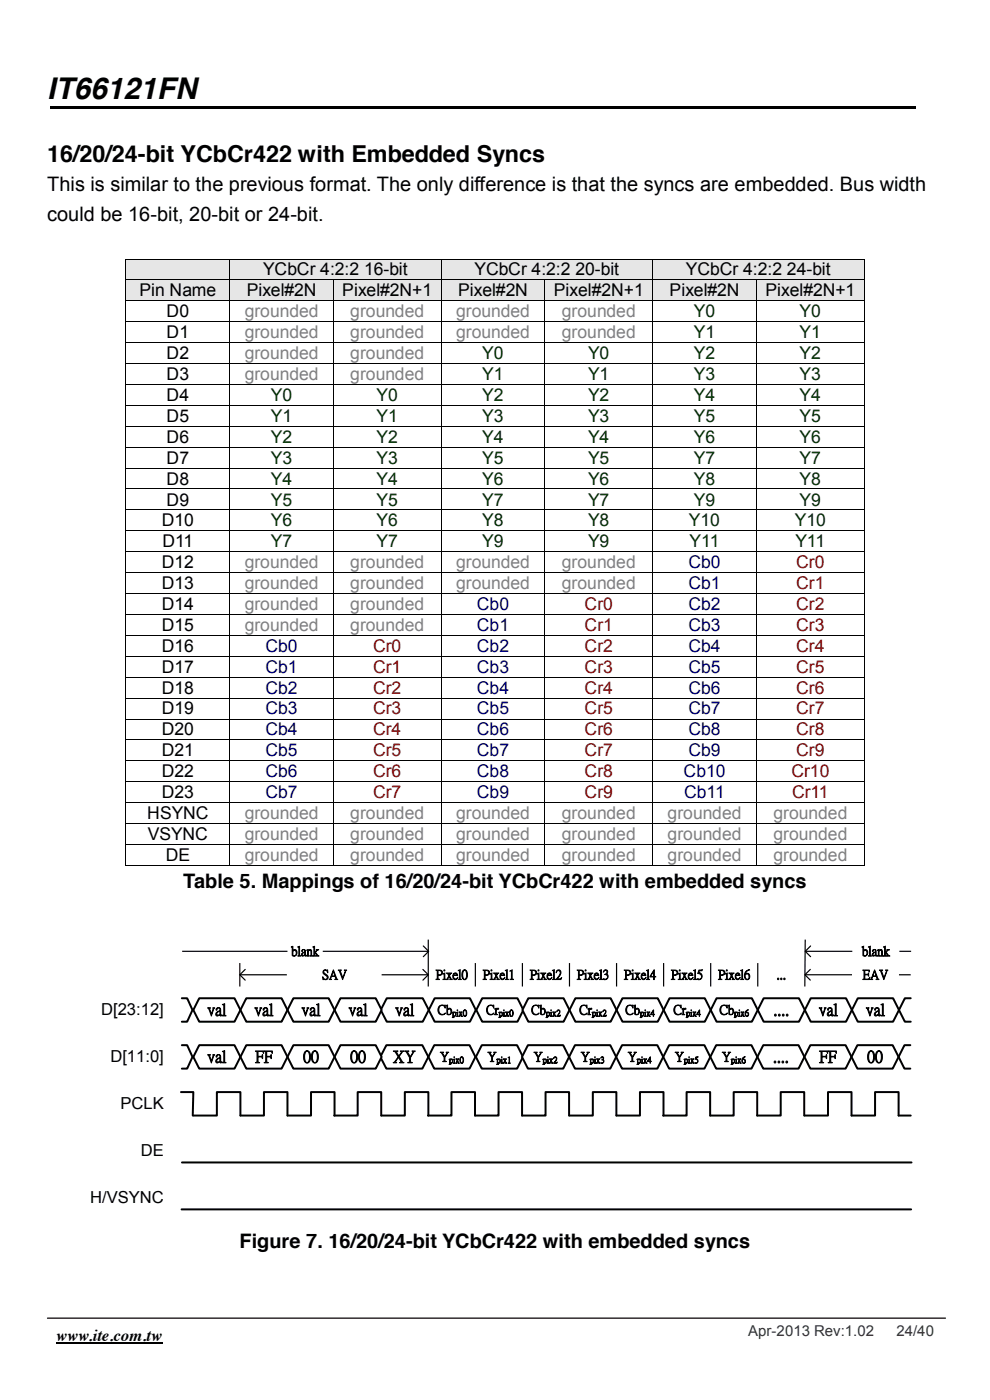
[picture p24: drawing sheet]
<svg xmlns="http://www.w3.org/2000/svg" width="210mm" height="297mm" viewBox="0 0 210 297" stroke-linecap="round" stroke-linejoin="round" font-family="sans-serif">
<defs><g id="words">
<text font-size="6.3" x="10" y="21.1">IT66121FN</text>
<text font-size="5" x="10" y="34.5">16/20/24-bit YCbCr422 with Embedded Syncs</text>
<g font-size="4.2">
<text x="10" y="40.5">This is similar to the previous format. The only difference is that the syncs are embedded. Bus width</text>
<text x="10" y="46.9">could be 16-bit, 20-bit or 24-bit.</text>
<text x="38.9" y="188.5">Table 5. Mappings of 16/20/24-bit YCbCr422 with embedded syncs</text>
<text x="50.8" y="264.7">Figure 7. 16/20/24-bit YCbCr422 with embedded syncs</text>
</g>
<g font-size="3.7">
<text x="55.8" y="58.4">YCbCr 4:2:2 16-bit</text>
<text x="100.6" y="58.4">YCbCr 4:2:2 20-bit</text>
<text x="145.5" y="58.4">YCbCr 4:2:2 24-bit</text>
<text x="29.6" y="62.9">Pin Name</text>
<text x="52.3" y="62.9">Pixel#2N</text>
<text x="72.6" y="62.9">Pixel#2N+1</text>
<text x="97.2" y="62.9">Pixel#2N</text>
<text x="117.5" y="62.9">Pixel#2N+1</text>
<text x="142.1" y="62.9">Pixel#2N</text>
<text x="162.4" y="62.9">Pixel#2N+1</text>
<text x="35.4" y="67.3">D0</text>
<text x="35.4" y="71.7">D1</text>
<text x="35.4" y="76.2">D2</text>
<text x="35.4" y="80.6">D3</text>
<text x="35.4" y="85.1">D4</text>
<text x="35.4" y="89.5">D5</text>
<text x="35.4" y="93.9">D6</text>
<text x="35.4" y="98.4">D7</text>
<text x="35.4" y="102.8">D8</text>
<text x="35.4" y="107.2">D9</text>
<text x="34.3" y="111.7">D10</text>
<text x="34.5" y="116.1">D11</text>
<text x="34.3" y="120.5">D12</text>
<text x="34.3" y="125">D13</text>
<text x="34.3" y="129.4">D14</text>
<text x="34.3" y="133.8">D15</text>
<text x="34.3" y="138.3">D16</text>
<text x="34.3" y="142.7">D17</text>
<text x="34.3" y="147.2">D18</text>
<text x="34.3" y="151.6">D19</text>
<text x="34.3" y="156">D20</text>
<text x="34.3" y="160.5">D21</text>
<text x="34.3" y="164.9">D22</text>
<text x="31.3" y="173.8">HSYNC</text>
<text x="34.3" y="169.4">D23</text>
<text x="31.3" y="178.2">VSYNC</text>
<text x="35.1" y="182.7">DE</text>
</g>
<g font-size="3.7" fill="#808080">
<text x="51.9" y="67.3">grounded</text>
<text x="51.9" y="71.7">grounded</text>
<text x="74.3" y="67.3">grounded</text>
<text x="74.3" y="71.7">grounded</text>
<text x="96.7" y="67.3">grounded</text>
<text x="96.7" y="71.7">grounded</text>
<text x="119.2" y="67.3">grounded</text>
<text x="119.2" y="71.7">grounded</text>
<text x="51.9" y="76.2">grounded</text>
<text x="74.3" y="76.2">grounded</text>
<text x="51.9" y="80.6">grounded</text>
<text x="74.3" y="80.6">grounded</text>
<text x="51.9" y="120.5">grounded</text>
<text x="51.9" y="125">grounded</text>
<text x="74.3" y="120.5">grounded</text>
<text x="74.3" y="125">grounded</text>
<text x="96.7" y="120.5">grounded</text>
<text x="96.7" y="125">grounded</text>
<text x="119.2" y="120.5">grounded</text>
<text x="119.2" y="125">grounded</text>
<text x="51.9" y="129.4">grounded</text>
<text x="74.3" y="129.4">grounded</text>
<text x="51.9" y="133.8">grounded</text>
<text x="74.3" y="133.8">grounded</text>
<text x="51.9" y="173.8">grounded</text>
<text x="74.3" y="173.8">grounded</text>
<text x="96.7" y="173.8">grounded</text>
<text x="119.2" y="173.8">grounded</text>
<text x="141.6" y="173.8">grounded</text>
<text x="164.1" y="173.8">grounded</text>
<text x="51.9" y="178.2">grounded</text>
<text x="74.3" y="178.2">grounded</text>
<text x="96.7" y="178.2">grounded</text>
<text x="119.2" y="178.2">grounded</text>
<text x="141.6" y="178.2">grounded</text>
<text x="164.1" y="178.2">grounded</text>
<text x="51.9" y="182.7">grounded</text>
<text x="74.3" y="182.7">grounded</text>
<text x="96.7" y="182.7">grounded</text>
<text x="119.2" y="182.7">grounded</text>
<text x="141.6" y="182.7">grounded</text>
<text x="164.1" y="182.7">grounded</text>
</g>
<g font-size="3.7" fill="#030">
<text x="147.2" y="67.3">Y0</text>
<text x="147.2" y="71.7">Y1</text>
<text x="169.6" y="67.3">Y0</text>
<text x="169.6" y="71.7">Y1</text>
<text x="102.3" y="76.2">Y0</text>
<text x="124.7" y="76.2">Y0</text>
<text x="147.2" y="76.2">Y2</text>
<text x="169.6" y="76.2">Y2</text>
<text x="102.3" y="80.6">Y1</text>
<text x="124.7" y="80.6">Y1</text>
<text x="147.2" y="80.6">Y3</text>
<text x="169.6" y="80.6">Y3</text>
<text x="57.5" y="85.1">Y0</text>
<text x="57.5" y="89.5">Y1</text>
<text x="79.9" y="85.1">Y0</text>
<text x="79.9" y="89.5">Y1</text>
<text x="102.3" y="85.1">Y2</text>
<text x="102.3" y="89.5">Y3</text>
<text x="124.7" y="85.1">Y2</text>
<text x="124.7" y="89.5">Y3</text>
<text x="147.2" y="85.1">Y4</text>
<text x="147.2" y="89.5">Y5</text>
<text x="169.6" y="85.1">Y4</text>
<text x="169.6" y="89.5">Y5</text>
<text x="57.5" y="93.9">Y2</text>
<text x="79.9" y="93.9">Y2</text>
<text x="102.3" y="93.9">Y4</text>
<text x="124.7" y="93.9">Y4</text>
<text x="147.2" y="93.9">Y6</text>
<text x="169.6" y="93.9">Y6</text>
<text x="57.5" y="98.4">Y3</text>
<text x="79.9" y="98.4">Y3</text>
<text x="102.3" y="98.4">Y5</text>
<text x="124.7" y="98.4">Y5</text>
<text x="147.2" y="98.4">Y7</text>
<text x="169.6" y="98.4">Y7</text>
<text x="57.5" y="102.8">Y4</text>
<text x="57.5" y="107.2">Y5</text>
<text x="79.9" y="102.8">Y4</text>
<text x="79.9" y="107.2">Y5</text>
<text x="102.3" y="102.8">Y6</text>
<text x="102.3" y="107.2">Y7</text>
<text x="124.7" y="102.8">Y6</text>
<text x="124.7" y="107.2">Y7</text>
<text x="147.2" y="102.8">Y8</text>
<text x="147.2" y="107.2">Y9</text>
<text x="169.6" y="102.8">Y8</text>
<text x="169.6" y="107.2">Y9</text>
<text x="57.5" y="111.7">Y6</text>
<text x="79.9" y="111.7">Y6</text>
<text x="102.3" y="111.7">Y8</text>
<text x="124.7" y="111.7">Y8</text>
<text x="146.2" y="111.7">Y10</text>
<text x="168.6" y="111.7">Y10</text>
<text x="57.5" y="116.1">Y7</text>
<text x="79.9" y="116.1">Y7</text>
<text x="102.3" y="116.1">Y9</text>
<text x="124.7" y="116.1">Y9</text>
<text x="146.3" y="116.1">Y11</text>
<text x="168.7" y="116.1">Y11</text>
</g>
<g font-size="3.7" fill="#000080">
<text x="146" y="120.5">Cb0</text>
<text x="146" y="125">Cb1</text>
<text x="101.2" y="129.4">Cb0</text>
<text x="146" y="129.4">Cb2</text>
<text x="101.2" y="133.8">Cb1</text>
<text x="146" y="133.8">Cb3</text>
<text x="56.3" y="138.3">Cb0</text>
<text x="56.3" y="142.7">Cb1</text>
<text x="101.2" y="138.3">Cb2</text>
<text x="101.2" y="142.7">Cb3</text>
<text x="146" y="138.3">Cb4</text>
<text x="146" y="142.7">Cb5</text>
<text x="56.3" y="147.2">Cb2</text>
<text x="101.2" y="147.2">Cb4</text>
<text x="146" y="147.2">Cb6</text>
<text x="56.3" y="151.6">Cb3</text>
<text x="101.2" y="151.6">Cb5</text>
<text x="146" y="151.6">Cb7</text>
<text x="56.3" y="156">Cb4</text>
<text x="56.3" y="160.5">Cb5</text>
<text x="101.2" y="156">Cb6</text>
<text x="101.2" y="160.5">Cb7</text>
<text x="146" y="156">Cb8</text>
<text x="146" y="160.5">Cb9</text>
<text x="56.3" y="164.9">Cb6</text>
<text x="101.2" y="164.9">Cb8</text>
<text x="145" y="164.9">Cb10</text>
<text x="56.3" y="169.4">Cb7</text>
<text x="101.2" y="169.4">Cb9</text>
<text x="145.1" y="169.4">Cb11</text>
</g>
<g font-size="3.7" fill="#800000">
<text x="168.9" y="120.5">Cr0</text>
<text x="168.9" y="125">Cr1</text>
<text x="124" y="129.4">Cr0</text>
<text x="168.9" y="129.4">Cr2</text>
<text x="124" y="133.8">Cr1</text>
<text x="168.9" y="133.8">Cr3</text>
<text x="79.1" y="138.3">Cr0</text>
<text x="79.1" y="142.7">Cr1</text>
<text x="124" y="138.3">Cr2</text>
<text x="124" y="142.7">Cr3</text>
<text x="168.9" y="138.3">Cr4</text>
<text x="168.9" y="142.7">Cr5</text>
<text x="79.1" y="147.2">Cr2</text>
<text x="124" y="147.2">Cr4</text>
<text x="168.9" y="147.2">Cr6</text>
<text x="79.1" y="151.6">Cr3</text>
<text x="124" y="151.6">Cr5</text>
<text x="168.9" y="151.6">Cr7</text>
<text x="79.1" y="156">Cr4</text>
<text x="79.1" y="160.5">Cr5</text>
<text x="124" y="156">Cr6</text>
<text x="124" y="160.5">Cr7</text>
<text x="168.9" y="156">Cr8</text>
<text x="168.9" y="160.5">Cr9</text>
<text x="79.1" y="164.9">Cr6</text>
<text x="124" y="164.9">Cr8</text>
<text x="167.9" y="164.9">Cr10</text>
<text x="79.1" y="169.4">Cr7</text>
<text x="124" y="169.4">Cr9</text>
<text x="168" y="169.4">Cr11</text>
</g>
<g font-size="3.5">
<text x="21.5" y="215.3">D[23:12]</text>
<text x="44" y="215.3">val</text>
<text x="54" y="215.3">val</text>
<text x="64" y="215.3">val</text>
<text x="73.9" y="215.3">val</text>
<text x="83.8" y="215.3">val</text>
<text x="164.1" y="215.3">....</text>
<text x="173.7" y="215.3">val</text>
<text x="183.7" y="215.3">val</text>
<text x="23.4" y="225.3">D[11:0]</text>
<text x="44" y="225.3">val</text>
<text x="54.1" y="225.3">FF</text>
<text x="64.3" y="225.3">00</text>
<text x="74.3" y="225.3">00</text>
<text x="83.4" y="225.3">XY</text>
<text x="164" y="225.3">....</text>
<text x="173.8" y="225.3">FF</text>
<text x="184" y="225.3">00</text>
<text x="25.6" y="235.2">PCLK</text>
<text x="29.9" y="245.2">DE</text>
<text x="19.1" y="255.1">H/VSYNC</text>
<text x="11.9" y="284.5">www.ite.com.tw</text>
</g>
<g font-size="3.2" fill="#333">
<text x="158.7" y="283.5">Apr-2013 Rev:1.02</text>
<text x="190.2" y="283.5">24/40</text>
</g>
<g font-size="2.8">
<text x="61.8" y="202.7">blank</text>
<text x="182.9" y="202.7">blank</text>
<text x="68.3" y="207.6">SAV</text>
<text x="92.5" y="207.6">Pixel0</text>
<text x="102.4" y="207.6">Pixel1</text>
<text x="112.4" y="207.6">Pixel2</text>
<text x="122.4" y="207.6">Pixel3</text>
<text x="132.4" y="207.6">Pixel4</text>
<text x="142.4" y="207.6">Pixel5</text>
<text x="152.4" y="207.6">Pixel6</text>
<text x="164.7" y="207.6">...</text>
<text x="183" y="207.6">EAV</text>
<text x="92.8" y="215.1">Cb</text>
<text x="103.1" y="215.1">Cr</text>
<text x="112.7" y="215.1">Cb</text>
<text x="122.9" y="215.1">Cr</text>
<text x="132.7" y="215.1">Cb</text>
<text x="142.9" y="215.1">Cr</text>
<text x="152.6" y="215.1">Cb</text>
<text x="93.3" y="225.1">Y</text>
<text x="103.4" y="225.1">Y</text>
<text x="113.2" y="225.1">Y</text>
<text x="123.2" y="225.1">Y</text>
<text x="133.2" y="225.1">Y</text>
<text x="143.2" y="225.1">Y</text>
<text x="153.1" y="225.1">Y</text>
</g>
<g font-size="1.9">
<text x="95.9" y="215.5">pix0</text>
<text x="105.8" y="215.5">pix0</text>
<text x="115.8" y="215.5">pix2</text>
<text x="125.6" y="215.5">pix2</text>
<text x="135.8" y="215.5">pix4</text>
<text x="145.5" y="215.5">pix4</text>
<text x="155.7" y="215.5">pix6</text>
<text x="95.2" y="225.5">pix0</text>
<text x="105.3" y="225.5">pix1</text>
<text x="115.1" y="225.5">pix2</text>
<text x="125.1" y="225.5">pix3</text>
<text x="135.1" y="225.5">pix4</text>
<text x="145.1" y="225.5">pix5</text>
<text x="155.1" y="225.5">pix6</text>
</g>
</g></defs>
<path d="M10.6 22.5h183.6v.5h-183.6z" fill-rule="evenodd" fill="#000"/>
<path d="M11.9 285h22.5" fill="none" stroke="#000" stroke-width=".34"/>
<g fill="#fff">
<path d="M9.9 273h.2v.2h-.2z" fill-rule="evenodd"/>
<path d="M9.9 273h.2v.2h-.2z" fill-rule="evenodd"/>
<path d="M10.1 273h126.6v.2h-126.6z" fill-rule="evenodd"/>
<path d="M136.7 273h.1v.2h-.1z" fill-rule="evenodd"/>
<path d="M136.8 273h63.1v.2h-63.1z" fill-rule="evenodd"/>
<path d="M199.9 273h.2v.2h-.2z" fill-rule="evenodd"/>
<path d="M199.9 273h.2v.2h-.2z" fill-rule="evenodd"/>
<path d="M9.9 273.2h.2v14.6h-.2z" fill-rule="evenodd"/>
<path d="M9.9 287.8h.2v.2h-.2z" fill-rule="evenodd"/>
<path d="M9.9 287.8h.2v.2h-.2z" fill-rule="evenodd"/>
<path d="M10.1 287.8h126.6v.2h-126.6z" fill-rule="evenodd"/>
<path d="M136.7 273.2h.1v14.6h-.1z" fill-rule="evenodd"/>
<path d="M136.7 287.8h.1v.2h-.1z" fill-rule="evenodd"/>
<path d="M136.8 287.8h63.1v.2h-63.1z" fill-rule="evenodd"/>
<path d="M199.9 273.2h.2v14.6h-.2z" fill-rule="evenodd"/>
<path d="M199.9 287.8h.2v.2h-.2z" fill-rule="evenodd"/>
<path d="M199.9 287.8h.2v.2h-.2z" fill-rule="evenodd"/>
</g>
<path d="M10.1 279.6h190.5" fill="none" stroke="#000" stroke-width=".26"/>
<g fill="#e6e6e6">
<path d="M26.8 55h1.8v4.3h-1.8z" fill-rule="evenodd"/>
<path d="M46.8 55h1.8v4.3h-1.8z" fill-rule="evenodd"/>
<path d="M28.6 55h18.2v4.3h-18.2z" fill-rule="evenodd"/>
<path d="M48.8 55h1.8v4.3h-1.8z" fill-rule="evenodd"/>
<path d="M91.7 55h1.8v4.3h-1.8z" fill-rule="evenodd"/>
<path d="M50.6 55h41.1v4.3h-41.1z" fill-rule="evenodd"/>
<path d="M93.7 55h1.8v4.3h-1.8z" fill-rule="evenodd"/>
<path d="M136.5 55h1.9v4.3h-1.9z" fill-rule="evenodd"/>
<path d="M95.5 55h41v4.3h-41z" fill-rule="evenodd"/>
<path d="M138.5 55h1.9v4.3h-1.9z" fill-rule="evenodd"/>
<path d="M181.4 55h1.9v4.3h-1.9z" fill-rule="evenodd"/>
<path d="M140.4 55h41v4.3h-41z" fill-rule="evenodd"/>
</g>
<g fill="#000">
<path d="M26.6 54.9h.2v.1h-.2z" fill-rule="evenodd"/>
<path d="M26.6 54.9h.2v.1h-.2z" fill-rule="evenodd"/>
<path d="M48.6 54.9h.2v.1h-.2z" fill-rule="evenodd"/>
<path d="M93.5 54.9h.2v.1h-.2z" fill-rule="evenodd"/>
<path d="M138.4 54.9h.1v.1h-.1z" fill-rule="evenodd"/>
<path d="M183.2 54.9h.2v.1h-.2z" fill-rule="evenodd"/>
<path d="M183.2 54.9h.2v.1h-.2z" fill-rule="evenodd"/>
</g>
<path d="M26.7 55v4.3M26.8 55h21.8M48.7 55v4.3M48.8 55h44.7M93.6 55v4.3M93.7 55h44.7M138.5 55v4.3M138.5 55h44.7M183.3 55v4.3" fill="none" stroke="#000" stroke-width=".21"/>
<g fill="#e6e6e6">
<path d="M26.8 59.5h1.8v4.2h-1.8z" fill-rule="evenodd"/>
<path d="M46.8 59.5h1.8v4.2h-1.8z" fill-rule="evenodd"/>
<path d="M28.6 59.5h18.2v4.2h-18.2z" fill-rule="evenodd"/>
<path d="M48.8 59.5h1.8v4.2h-1.8z" fill-rule="evenodd"/>
<path d="M68.8 59.5h1.8v4.2h-1.8z" fill-rule="evenodd"/>
<path d="M50.6 59.5h18.2v4.2h-18.2z" fill-rule="evenodd"/>
<path d="M70.8 59.5h1.8v4.2h-1.8z" fill-rule="evenodd"/>
<path d="M91.7 59.5h1.8v4.2h-1.8z" fill-rule="evenodd"/>
<path d="M72.6 59.5h19.1v4.2h-19.1z" fill-rule="evenodd"/>
<path d="M93.7 59.5h1.8v4.2h-1.8z" fill-rule="evenodd"/>
<path d="M113.7 59.5h1.8v4.2h-1.8z" fill-rule="evenodd"/>
<path d="M95.5 59.5h18.2v4.2h-18.2z" fill-rule="evenodd"/>
<path d="M115.7 59.5h1.8v4.2h-1.8z" fill-rule="evenodd"/>
<path d="M136.5 59.5h1.9v4.2h-1.9z" fill-rule="evenodd"/>
<path d="M117.5 59.5h19v4.2h-19z" fill-rule="evenodd"/>
<path d="M138.5 59.5h1.9v4.2h-1.9z" fill-rule="evenodd"/>
<path d="M158.6 59.5h1.8v4.2h-1.8z" fill-rule="evenodd"/>
<path d="M140.4 59.5h18.2v4.2h-18.2z" fill-rule="evenodd"/>
<path d="M160.6 59.5h1.8v4.2h-1.8z" fill-rule="evenodd"/>
<path d="M181.4 59.5h1.9v4.2h-1.9z" fill-rule="evenodd"/>
<path d="M162.4 59.5h19v4.2h-19z" fill-rule="evenodd"/>
</g>
<g fill="#000">
<path d="M26.6 59.3h.2v.2h-.2z" fill-rule="evenodd"/>
<path d="M48.6 59.3h.2v.2h-.2z" fill-rule="evenodd"/>
<path d="M70.6 59.3h.2v.2h-.2z" fill-rule="evenodd"/>
<path d="M93.5 59.3h.2v.2h-.2z" fill-rule="evenodd"/>
<path d="M115.5 59.3h.2v.2h-.2z" fill-rule="evenodd"/>
<path d="M138.4 59.3h.1v.2h-.1z" fill-rule="evenodd"/>
<path d="M160.4 59.3h.1v.2h-.1z" fill-rule="evenodd"/>
<path d="M183.2 59.3h.2v.2h-.2z" fill-rule="evenodd"/>
<path d="M26.6 63.7h.2v.2h-.2z" fill-rule="evenodd"/>
<path d="M26.6 68.2h.2v.1h-.2z" fill-rule="evenodd"/>
<path d="M26.6 72.6h.2v.2h-.2z" fill-rule="evenodd"/>
<path d="M26.6 77.1h.2v.1h-.2z" fill-rule="evenodd"/>
<path d="M48.6 63.7h.2v.2h-.2z" fill-rule="evenodd"/>
<path d="M48.6 68.2h.2v.1h-.2z" fill-rule="evenodd"/>
<path d="M48.6 72.6h.2v.2h-.2z" fill-rule="evenodd"/>
<path d="M48.6 77.1h.2v.1h-.2z" fill-rule="evenodd"/>
<path d="M70.6 63.7h.2v.2h-.2z" fill-rule="evenodd"/>
<path d="M70.6 68.2h.2v.1h-.2z" fill-rule="evenodd"/>
<path d="M70.6 72.6h.2v.2h-.2z" fill-rule="evenodd"/>
<path d="M70.6 77.1h.2v.1h-.2z" fill-rule="evenodd"/>
<path d="M93.5 63.7h.2v.2h-.2z" fill-rule="evenodd"/>
<path d="M93.5 68.2h.2v.1h-.2z" fill-rule="evenodd"/>
<path d="M93.5 72.6h.2v.2h-.2z" fill-rule="evenodd"/>
<path d="M93.5 77.1h.2v.1h-.2z" fill-rule="evenodd"/>
<path d="M115.5 63.7h.2v.2h-.2z" fill-rule="evenodd"/>
<path d="M115.5 68.2h.2v.1h-.2z" fill-rule="evenodd"/>
<path d="M115.5 72.6h.2v.2h-.2z" fill-rule="evenodd"/>
<path d="M115.5 77.1h.2v.1h-.2z" fill-rule="evenodd"/>
<path d="M138.4 63.7h.1v.2h-.1z" fill-rule="evenodd"/>
<path d="M138.4 68.2h.1v.1h-.1z" fill-rule="evenodd"/>
<path d="M138.4 72.6h.1v.2h-.1z" fill-rule="evenodd"/>
<path d="M138.4 77.1h.1v.1h-.1z" fill-rule="evenodd"/>
<path d="M160.4 63.7h.1v.2h-.1z" fill-rule="evenodd"/>
<path d="M160.4 68.2h.1v.1h-.1z" fill-rule="evenodd"/>
<path d="M160.4 72.6h.1v.2h-.1z" fill-rule="evenodd"/>
<path d="M160.4 77.1h.1v.1h-.1z" fill-rule="evenodd"/>
<path d="M183.2 63.7h.2v.2h-.2z" fill-rule="evenodd"/>
<path d="M183.2 68.2h.2v.1h-.2z" fill-rule="evenodd"/>
<path d="M183.2 72.6h.2v.2h-.2z" fill-rule="evenodd"/>
<path d="M183.2 77.1h.2v.1h-.2z" fill-rule="evenodd"/>
<path d="M26.6 81.5h.2v.2h-.2z" fill-rule="evenodd"/>
<path d="M26.6 85.9h.2v.2h-.2z" fill-rule="evenodd"/>
<path d="M26.6 90.3h.2v.2h-.2z" fill-rule="evenodd"/>
<path d="M26.6 94.8h.2v.2h-.2z" fill-rule="evenodd"/>
<path d="M26.6 99.2h.2v.2h-.2z" fill-rule="evenodd"/>
<path d="M48.6 81.5h.2v.2h-.2z" fill-rule="evenodd"/>
<path d="M48.6 85.9h.2v.2h-.2z" fill-rule="evenodd"/>
<path d="M48.6 90.3h.2v.2h-.2z" fill-rule="evenodd"/>
<path d="M48.6 94.8h.2v.2h-.2z" fill-rule="evenodd"/>
<path d="M48.6 99.2h.2v.2h-.2z" fill-rule="evenodd"/>
<path d="M70.6 81.5h.2v.2h-.2z" fill-rule="evenodd"/>
<path d="M70.6 85.9h.2v.2h-.2z" fill-rule="evenodd"/>
<path d="M70.6 90.3h.2v.2h-.2z" fill-rule="evenodd"/>
<path d="M70.6 94.8h.2v.2h-.2z" fill-rule="evenodd"/>
<path d="M70.6 99.2h.2v.2h-.2z" fill-rule="evenodd"/>
<path d="M93.5 81.5h.2v.2h-.2z" fill-rule="evenodd"/>
<path d="M93.5 85.9h.2v.2h-.2z" fill-rule="evenodd"/>
<path d="M93.5 90.3h.2v.2h-.2z" fill-rule="evenodd"/>
<path d="M93.5 94.8h.2v.2h-.2z" fill-rule="evenodd"/>
<path d="M93.5 99.2h.2v.2h-.2z" fill-rule="evenodd"/>
<path d="M115.5 81.5h.2v.2h-.2z" fill-rule="evenodd"/>
<path d="M115.5 85.9h.2v.2h-.2z" fill-rule="evenodd"/>
<path d="M115.5 90.3h.2v.2h-.2z" fill-rule="evenodd"/>
<path d="M115.5 94.8h.2v.2h-.2z" fill-rule="evenodd"/>
<path d="M115.5 99.2h.2v.2h-.2z" fill-rule="evenodd"/>
<path d="M138.4 81.5h.1v.2h-.1z" fill-rule="evenodd"/>
<path d="M138.4 85.9h.1v.2h-.1z" fill-rule="evenodd"/>
<path d="M138.4 90.3h.1v.2h-.1z" fill-rule="evenodd"/>
<path d="M138.4 94.8h.1v.2h-.1z" fill-rule="evenodd"/>
<path d="M138.4 99.2h.1v.2h-.1z" fill-rule="evenodd"/>
<path d="M160.4 81.5h.1v.2h-.1z" fill-rule="evenodd"/>
<path d="M160.4 85.9h.1v.2h-.1z" fill-rule="evenodd"/>
<path d="M160.4 90.3h.1v.2h-.1z" fill-rule="evenodd"/>
<path d="M160.4 94.8h.1v.2h-.1z" fill-rule="evenodd"/>
<path d="M160.4 99.2h.1v.2h-.1z" fill-rule="evenodd"/>
<path d="M183.2 81.5h.2v.2h-.2z" fill-rule="evenodd"/>
<path d="M183.2 85.9h.2v.2h-.2z" fill-rule="evenodd"/>
<path d="M183.2 90.3h.2v.2h-.2z" fill-rule="evenodd"/>
<path d="M183.2 94.8h.2v.2h-.2z" fill-rule="evenodd"/>
<path d="M183.2 99.2h.2v.2h-.2z" fill-rule="evenodd"/>
<path d="M26.6 103.6h.2v.2h-.2z" fill-rule="evenodd"/>
<path d="M26.6 108.1h.2v.2h-.2z" fill-rule="evenodd"/>
<path d="M26.6 112.5h.2v.2h-.2z" fill-rule="evenodd"/>
<path d="M26.6 117h.2v.2h-.2z" fill-rule="evenodd"/>
<path d="M48.6 103.6h.2v.2h-.2z" fill-rule="evenodd"/>
<path d="M48.6 108.1h.2v.2h-.2z" fill-rule="evenodd"/>
<path d="M48.6 112.5h.2v.2h-.2z" fill-rule="evenodd"/>
<path d="M48.6 117h.2v.2h-.2z" fill-rule="evenodd"/>
<path d="M70.6 103.6h.2v.2h-.2z" fill-rule="evenodd"/>
<path d="M70.6 108.1h.2v.2h-.2z" fill-rule="evenodd"/>
<path d="M70.6 112.5h.2v.2h-.2z" fill-rule="evenodd"/>
<path d="M70.6 117h.2v.2h-.2z" fill-rule="evenodd"/>
<path d="M93.5 103.6h.2v.2h-.2z" fill-rule="evenodd"/>
<path d="M93.5 108.1h.2v.2h-.2z" fill-rule="evenodd"/>
<path d="M93.5 112.5h.2v.2h-.2z" fill-rule="evenodd"/>
<path d="M93.5 117h.2v.2h-.2z" fill-rule="evenodd"/>
<path d="M115.5 103.6h.2v.2h-.2z" fill-rule="evenodd"/>
<path d="M115.5 108.1h.2v.2h-.2z" fill-rule="evenodd"/>
<path d="M115.5 112.5h.2v.2h-.2z" fill-rule="evenodd"/>
<path d="M115.5 117h.2v.2h-.2z" fill-rule="evenodd"/>
<path d="M138.4 103.6h.1v.2h-.1z" fill-rule="evenodd"/>
<path d="M138.4 108.1h.1v.2h-.1z" fill-rule="evenodd"/>
<path d="M138.4 112.5h.1v.2h-.1z" fill-rule="evenodd"/>
<path d="M138.4 117h.1v.2h-.1z" fill-rule="evenodd"/>
<path d="M160.4 103.6h.1v.2h-.1z" fill-rule="evenodd"/>
<path d="M160.4 108.1h.1v.2h-.1z" fill-rule="evenodd"/>
<path d="M160.4 112.5h.1v.2h-.1z" fill-rule="evenodd"/>
<path d="M160.4 117h.1v.2h-.1z" fill-rule="evenodd"/>
<path d="M183.2 103.6h.2v.2h-.2z" fill-rule="evenodd"/>
<path d="M183.2 108.1h.2v.2h-.2z" fill-rule="evenodd"/>
<path d="M183.2 112.5h.2v.2h-.2z" fill-rule="evenodd"/>
<path d="M183.2 117h.2v.2h-.2z" fill-rule="evenodd"/>
<path d="M26.6 121.4h.2v.2h-.2z" fill-rule="evenodd"/>
<path d="M26.6 125.8h.2v.2h-.2z" fill-rule="evenodd"/>
<path d="M26.6 130.3h.2v.1h-.2z" fill-rule="evenodd"/>
<path d="M26.6 134.7h.2v.2h-.2z" fill-rule="evenodd"/>
<path d="M26.6 139.2h.2v.1h-.2z" fill-rule="evenodd"/>
<path d="M48.6 121.4h.2v.2h-.2z" fill-rule="evenodd"/>
<path d="M48.6 125.8h.2v.2h-.2z" fill-rule="evenodd"/>
<path d="M48.6 130.3h.2v.1h-.2z" fill-rule="evenodd"/>
<path d="M48.6 134.7h.2v.2h-.2z" fill-rule="evenodd"/>
<path d="M48.6 139.2h.2v.1h-.2z" fill-rule="evenodd"/>
<path d="M70.6 121.4h.2v.2h-.2z" fill-rule="evenodd"/>
<path d="M70.6 125.8h.2v.2h-.2z" fill-rule="evenodd"/>
<path d="M70.6 130.3h.2v.1h-.2z" fill-rule="evenodd"/>
<path d="M70.6 134.7h.2v.2h-.2z" fill-rule="evenodd"/>
<path d="M70.6 139.2h.2v.1h-.2z" fill-rule="evenodd"/>
<path d="M93.5 121.4h.2v.2h-.2z" fill-rule="evenodd"/>
<path d="M93.5 125.8h.2v.2h-.2z" fill-rule="evenodd"/>
<path d="M93.5 130.3h.2v.1h-.2z" fill-rule="evenodd"/>
<path d="M93.5 134.7h.2v.2h-.2z" fill-rule="evenodd"/>
<path d="M93.5 139.2h.2v.1h-.2z" fill-rule="evenodd"/>
<path d="M115.5 121.4h.2v.2h-.2z" fill-rule="evenodd"/>
<path d="M115.5 125.8h.2v.2h-.2z" fill-rule="evenodd"/>
<path d="M115.5 130.3h.2v.1h-.2z" fill-rule="evenodd"/>
<path d="M115.5 134.7h.2v.2h-.2z" fill-rule="evenodd"/>
<path d="M115.5 139.2h.2v.1h-.2z" fill-rule="evenodd"/>
<path d="M138.4 121.4h.1v.2h-.1z" fill-rule="evenodd"/>
<path d="M138.4 125.8h.1v.2h-.1z" fill-rule="evenodd"/>
<path d="M138.4 130.3h.1v.1h-.1z" fill-rule="evenodd"/>
<path d="M138.4 134.7h.1v.2h-.1z" fill-rule="evenodd"/>
<path d="M138.4 139.2h.1v.1h-.1z" fill-rule="evenodd"/>
<path d="M160.4 121.4h.1v.2h-.1z" fill-rule="evenodd"/>
<path d="M160.4 125.8h.1v.2h-.1z" fill-rule="evenodd"/>
<path d="M160.4 130.3h.1v.1h-.1z" fill-rule="evenodd"/>
<path d="M160.4 134.7h.1v.2h-.1z" fill-rule="evenodd"/>
<path d="M160.4 139.2h.1v.1h-.1z" fill-rule="evenodd"/>
<path d="M183.2 121.4h.2v.2h-.2z" fill-rule="evenodd"/>
<path d="M183.2 125.8h.2v.2h-.2z" fill-rule="evenodd"/>
<path d="M183.2 130.3h.2v.1h-.2z" fill-rule="evenodd"/>
<path d="M183.2 134.7h.2v.2h-.2z" fill-rule="evenodd"/>
<path d="M183.2 139.2h.2v.1h-.2z" fill-rule="evenodd"/>
<path d="M26.6 143.6h.2v.2h-.2z" fill-rule="evenodd"/>
<path d="M26.6 148h.2v.2h-.2z" fill-rule="evenodd"/>
<path d="M26.6 152.5h.2v.1h-.2z" fill-rule="evenodd"/>
<path d="M26.6 156.9h.2v.2h-.2z" fill-rule="evenodd"/>
<path d="M48.6 143.6h.2v.2h-.2z" fill-rule="evenodd"/>
<path d="M48.6 148h.2v.2h-.2z" fill-rule="evenodd"/>
<path d="M48.6 152.5h.2v.1h-.2z" fill-rule="evenodd"/>
<path d="M48.6 156.9h.2v.2h-.2z" fill-rule="evenodd"/>
<path d="M70.6 143.6h.2v.2h-.2z" fill-rule="evenodd"/>
<path d="M70.6 148h.2v.2h-.2z" fill-rule="evenodd"/>
<path d="M70.6 152.5h.2v.1h-.2z" fill-rule="evenodd"/>
<path d="M70.6 156.9h.2v.2h-.2z" fill-rule="evenodd"/>
<path d="M93.5 143.6h.2v.2h-.2z" fill-rule="evenodd"/>
<path d="M93.5 148h.2v.2h-.2z" fill-rule="evenodd"/>
<path d="M93.5 152.5h.2v.1h-.2z" fill-rule="evenodd"/>
<path d="M93.5 156.9h.2v.2h-.2z" fill-rule="evenodd"/>
<path d="M115.5 143.6h.2v.2h-.2z" fill-rule="evenodd"/>
<path d="M115.5 148h.2v.2h-.2z" fill-rule="evenodd"/>
<path d="M115.5 152.5h.2v.1h-.2z" fill-rule="evenodd"/>
<path d="M115.5 156.9h.2v.2h-.2z" fill-rule="evenodd"/>
<path d="M138.4 143.6h.1v.2h-.1z" fill-rule="evenodd"/>
<path d="M138.4 148h.1v.2h-.1z" fill-rule="evenodd"/>
<path d="M138.4 152.5h.1v.1h-.1z" fill-rule="evenodd"/>
<path d="M138.4 156.9h.1v.2h-.1z" fill-rule="evenodd"/>
<path d="M160.4 143.6h.1v.2h-.1z" fill-rule="evenodd"/>
<path d="M160.4 148h.1v.2h-.1z" fill-rule="evenodd"/>
<path d="M160.4 152.5h.1v.1h-.1z" fill-rule="evenodd"/>
<path d="M160.4 156.9h.1v.2h-.1z" fill-rule="evenodd"/>
<path d="M183.2 143.6h.2v.2h-.2z" fill-rule="evenodd"/>
<path d="M183.2 148h.2v.2h-.2z" fill-rule="evenodd"/>
<path d="M183.2 152.5h.2v.1h-.2z" fill-rule="evenodd"/>
<path d="M183.2 156.9h.2v.2h-.2z" fill-rule="evenodd"/>
<path d="M26.6 161.3h.2v.2h-.2z" fill-rule="evenodd"/>
<path d="M26.6 165.8h.2v.1h-.2z" fill-rule="evenodd"/>
<path d="M26.6 170.2h.2v.2h-.2z" fill-rule="evenodd"/>
<path d="M26.6 174.6h.2v.2h-.2z" fill-rule="evenodd"/>
<path d="M26.6 179.1h.2v.2h-.2z" fill-rule="evenodd"/>
<path d="M48.6 161.3h.2v.2h-.2z" fill-rule="evenodd"/>
<path d="M48.6 165.8h.2v.1h-.2z" fill-rule="evenodd"/>
<path d="M48.6 170.2h.2v.2h-.2z" fill-rule="evenodd"/>
<path d="M48.6 174.6h.2v.2h-.2z" fill-rule="evenodd"/>
<path d="M48.6 179.1h.2v.2h-.2z" fill-rule="evenodd"/>
<path d="M70.6 161.3h.2v.2h-.2z" fill-rule="evenodd"/>
<path d="M70.6 165.8h.2v.1h-.2z" fill-rule="evenodd"/>
<path d="M70.6 170.2h.2v.2h-.2z" fill-rule="evenodd"/>
<path d="M70.6 174.6h.2v.2h-.2z" fill-rule="evenodd"/>
<path d="M70.6 179.1h.2v.2h-.2z" fill-rule="evenodd"/>
<path d="M93.5 161.3h.2v.2h-.2z" fill-rule="evenodd"/>
<path d="M93.5 165.8h.2v.1h-.2z" fill-rule="evenodd"/>
<path d="M93.5 170.2h.2v.2h-.2z" fill-rule="evenodd"/>
<path d="M93.5 174.6h.2v.2h-.2z" fill-rule="evenodd"/>
<path d="M93.5 179.1h.2v.2h-.2z" fill-rule="evenodd"/>
<path d="M115.5 161.3h.2v.2h-.2z" fill-rule="evenodd"/>
<path d="M115.5 165.8h.2v.1h-.2z" fill-rule="evenodd"/>
<path d="M115.5 170.2h.2v.2h-.2z" fill-rule="evenodd"/>
<path d="M115.5 174.6h.2v.2h-.2z" fill-rule="evenodd"/>
<path d="M115.5 179.1h.2v.2h-.2z" fill-rule="evenodd"/>
<path d="M138.4 161.3h.1v.2h-.1z" fill-rule="evenodd"/>
<path d="M138.4 165.8h.1v.1h-.1z" fill-rule="evenodd"/>
<path d="M138.4 170.2h.1v.2h-.1z" fill-rule="evenodd"/>
<path d="M138.4 174.6h.1v.2h-.1z" fill-rule="evenodd"/>
<path d="M138.4 179.1h.1v.2h-.1z" fill-rule="evenodd"/>
<path d="M160.4 161.3h.1v.2h-.1z" fill-rule="evenodd"/>
<path d="M160.4 165.8h.1v.1h-.1z" fill-rule="evenodd"/>
<path d="M160.4 170.2h.1v.2h-.1z" fill-rule="evenodd"/>
<path d="M160.4 174.6h.1v.2h-.1z" fill-rule="evenodd"/>
<path d="M160.4 179.1h.1v.2h-.1z" fill-rule="evenodd"/>
<path d="M183.2 161.3h.2v.2h-.2z" fill-rule="evenodd"/>
<path d="M183.2 165.8h.2v.1h-.2z" fill-rule="evenodd"/>
<path d="M183.2 170.2h.2v.2h-.2z" fill-rule="evenodd"/>
<path d="M183.2 174.6h.2v.2h-.2z" fill-rule="evenodd"/>
<path d="M183.2 179.1h.2v.2h-.2z" fill-rule="evenodd"/>
<path d="M26.6 183.5h.2v.2h-.2z" fill-rule="evenodd"/>
<path d="M26.6 183.5h.2v.2h-.2z" fill-rule="evenodd"/>
<path d="M48.6 183.5h.2v.2h-.2z" fill-rule="evenodd"/>
<path d="M70.6 183.5h.2v.2h-.2z" fill-rule="evenodd"/>
<path d="M93.5 183.5h.2v.2h-.2z" fill-rule="evenodd"/>
<path d="M115.5 183.5h.2v.2h-.2z" fill-rule="evenodd"/>
<path d="M138.4 183.5h.1v.2h-.1z" fill-rule="evenodd"/>
<path d="M160.4 183.5h.1v.2h-.1z" fill-rule="evenodd"/>
<path d="M183.2 183.5h.2v.2h-.2z" fill-rule="evenodd"/>
<path d="M183.2 183.5h.2v.2h-.2z" fill-rule="evenodd"/>
</g>
<g fill="none" stroke="#000" stroke-width=".21">
<path d="M26.7 59.5v4.2M26.8 59.4h21.8M48.7 59.5v4.2M48.8 59.4h21.8M70.7 59.5v4.2M70.8 59.4h22.7M93.6 59.5v4.2M93.7 59.4h21.8M115.6 59.5v4.2M115.7 59.4h22.7M138.5 59.5v4.2M138.5 59.4h21.8"/>
<path d="M160.4 59.5v4.2M160.5 59.4h22.7M183.3 59.5v4.2M26.7 63.9v4.3M26.7 68.3v4.3M26.7 72.8v4.3M26.7 77.2v4.3M26.8 63.8h21.8M26.8 68.2h21.8M26.8 72.7h21.8M26.8 77.1h21.8M48.7 63.9v4.3"/>
<path d="M48.7 68.3v4.3M48.7 72.8v4.3M48.7 77.2v4.3M48.8 63.8h21.8M48.8 68.2h21.8M48.8 72.7h21.8M48.8 77.1h21.8M70.7 63.9v4.3M70.7 68.3v4.3M70.7 72.8v4.3M70.7 77.2v4.3M70.8 63.8h22.7"/>
<path d="M70.8 68.2h22.7M70.8 72.7h22.7M70.8 77.1h22.7M93.6 63.9v4.3M93.6 68.3v4.3M93.6 72.8v4.3M93.6 77.2v4.3M93.7 63.8h21.8M93.7 68.2h21.8M93.7 72.7h21.8M93.7 77.1h21.8M115.6 63.9v4.3"/>
<path d="M115.6 68.3v4.3M115.6 72.8v4.3M115.6 77.2v4.3M115.7 63.8h22.7M115.7 68.2h22.7M115.7 72.7h22.7M115.7 77.1h22.7M138.5 63.9v4.3M138.5 68.3v4.3M138.5 72.8v4.3M138.5 77.2v4.3M138.5 63.8h21.8"/>
<path d="M138.5 68.2h21.8M138.5 72.7h21.8M138.5 77.1h21.8M160.4 63.9v4.3M160.4 68.3v4.3M160.4 72.8v4.3M160.4 77.2v4.3M160.5 63.8h22.7M160.5 68.2h22.7M160.5 72.7h22.7M160.5 77.1h22.7M183.3 63.9v4.3"/>
<path d="M183.3 68.3v4.3M183.3 72.8v4.3M183.3 77.2v4.3M26.7 81.7v4.2M26.7 86.1v4.2M26.7 90.5v4.3M26.7 95v4.2M26.7 99.4v4.2M26.8 81.6h21.8M26.8 86h21.8M26.8 90.4h21.8M26.8 94.9h21.8"/>
<path d="M26.8 99.3h21.8M48.7 81.7v4.2M48.7 86.1v4.2M48.7 90.5v4.3M48.7 95v4.2M48.7 99.4v4.2M48.8 81.6h21.8M48.8 86h21.8M48.8 90.4h21.8M48.8 94.9h21.8M48.8 99.3h21.8M70.7 81.7v4.2"/>
<path d="M70.7 86.1v4.2M70.7 90.5v4.3M70.7 95v4.2M70.7 99.4v4.2M70.8 81.6h22.7M70.8 86h22.7M70.8 90.4h22.7M70.8 94.9h22.7M70.8 99.3h22.7M93.6 81.7v4.2M93.6 86.1v4.2M93.6 90.5v4.3"/>
<path d="M93.6 95v4.2M93.6 99.4v4.2M93.7 81.6h21.8M93.7 86h21.8M93.7 90.4h21.8M93.7 94.9h21.8M93.7 99.3h21.8M115.6 81.7v4.2M115.6 86.1v4.2M115.6 90.5v4.3M115.6 95v4.2M115.6 99.4v4.2"/>
<path d="M115.7 81.6h22.7M115.7 86h22.7M115.7 90.4h22.7M115.7 94.9h22.7M115.7 99.3h22.7M138.5 81.7v4.2M138.5 86.1v4.2M138.5 90.5v4.3M138.5 95v4.2M138.5 99.4v4.2M138.5 81.6h21.8M138.5 86h21.8"/>
<path d="M138.5 90.4h21.8M138.5 94.9h21.8M138.5 99.3h21.8M160.4 81.7v4.2M160.4 86.1v4.2M160.4 90.5v4.3M160.4 95v4.2M160.4 99.4v4.2M160.5 81.6h22.7M160.5 86h22.7M160.5 90.4h22.7M160.5 94.9h22.7"/>
<path d="M160.5 99.3h22.7M183.3 81.7v4.2M183.3 86.1v4.2M183.3 90.5v4.3M183.3 95v4.2M183.3 99.4v4.2M26.7 103.8v4.3M26.7 108.3v4.2M26.7 112.7v4.3M26.7 117.2v4.2M26.8 103.7h21.8M26.8 108.2h21.8"/>
<path d="M26.8 112.6h21.8M26.8 117.1h21.8M48.7 103.8v4.3M48.7 108.3v4.2M48.7 112.7v4.3M48.7 117.2v4.2M48.8 103.7h21.8M48.8 108.2h21.8M48.8 112.6h21.8M48.8 117.1h21.8M70.7 103.8v4.3M70.7 108.3v4.2"/>
<path d="M70.7 112.7v4.3M70.7 117.2v4.2M70.8 103.7h22.7M70.8 108.2h22.7M70.8 112.6h22.7M70.8 117.1h22.7M93.6 103.8v4.3M93.6 108.3v4.2M93.6 112.7v4.3M93.6 117.2v4.2M93.7 103.7h21.8M93.7 108.2h21.8"/>
<path d="M93.7 112.6h21.8M93.7 117.1h21.8M115.6 103.8v4.3M115.6 108.3v4.2M115.6 112.7v4.3M115.6 117.2v4.2M115.7 103.7h22.7M115.7 108.2h22.7M115.7 112.6h22.7M115.7 117.1h22.7M138.5 103.8v4.3M138.5 108.3v4.2"/>
<path d="M138.5 112.7v4.3M138.5 117.2v4.2M138.5 103.7h21.8M138.5 108.2h21.8M138.5 112.6h21.8M138.5 117.1h21.8M160.4 103.8v4.3M160.4 108.3v4.2M160.4 112.7v4.3M160.4 117.2v4.2M160.5 103.7h22.7M160.5 108.2h22.7"/>
<path d="M160.5 112.6h22.7M160.5 117.1h22.7M183.3 103.8v4.3M183.3 108.3v4.2M183.3 112.7v4.3M183.3 117.2v4.2M26.7 121.6v4.2M26.7 126v4.3M26.7 130.4v4.3M26.7 134.9v4.3M26.7 139.3v4.3M26.8 121.5h21.8"/>
<path d="M26.8 125.9h21.8M26.8 130.4h21.8M26.8 134.8h21.8M26.8 139.3h21.8M48.7 121.6v4.2M48.7 126v4.3M48.7 130.4v4.3M48.7 134.9v4.3M48.7 139.3v4.3M48.8 121.5h21.8M48.8 125.9h21.8M48.8 130.4h21.8"/>
<path d="M48.8 134.8h21.8M48.8 139.3h21.8M70.7 121.6v4.2M70.7 126v4.3M70.7 130.4v4.3M70.7 134.9v4.3M70.7 139.3v4.3M70.8 121.5h22.7M70.8 125.9h22.7M70.8 130.4h22.7M70.8 134.8h22.7M70.8 139.3h22.7"/>
<path d="M93.6 121.6v4.2M93.6 126v4.3M93.6 130.4v4.3M93.6 134.9v4.3M93.6 139.3v4.3M93.7 121.5h21.8M93.7 125.9h21.8M93.7 130.4h21.8M93.7 134.8h21.8M93.7 139.3h21.8M115.6 121.6v4.2M115.6 126v4.3"/>
<path d="M115.6 130.4v4.3M115.6 134.9v4.3M115.6 139.3v4.3M115.7 121.5h22.7M115.7 125.9h22.7M115.7 130.4h22.7M115.7 134.8h22.7M115.7 139.3h22.7M138.5 121.6v4.2M138.5 126v4.3M138.5 130.4v4.3M138.5 134.9v4.3"/>
<path d="M138.5 139.3v4.3M138.5 121.5h21.8M138.5 125.9h21.8M138.5 130.4h21.8M138.5 134.8h21.8M138.5 139.3h21.8M160.4 121.6v4.2M160.4 126v4.3M160.4 130.4v4.3M160.4 134.9v4.3M160.4 139.3v4.3M160.5 121.5h22.7"/>
<path d="M160.5 125.9h22.7M160.5 130.4h22.7M160.5 134.8h22.7M160.5 139.3h22.7M183.3 121.6v4.2M183.3 126v4.3M183.3 130.4v4.3M183.3 134.9v4.3M183.3 139.3v4.3M26.7 143.8v4.2M26.7 148.2v4.3M26.7 152.6v4.3"/>
<path d="M26.7 157.1v4.2M26.8 143.7h21.8M26.8 148.1h21.8M26.8 152.5h21.8M26.8 157h21.8M48.7 143.8v4.2M48.7 148.2v4.3M48.7 152.6v4.3M48.7 157.1v4.2M48.8 143.7h21.8M48.8 148.1h21.8M48.8 152.5h21.8"/>
<path d="M48.8 157h21.8M70.7 143.8v4.2M70.7 148.2v4.3M70.7 152.6v4.3M70.7 157.1v4.2M70.8 143.7h22.7M70.8 148.1h22.7M70.8 152.5h22.7M70.8 157h22.7M93.6 143.8v4.2M93.6 148.2v4.3M93.6 152.6v4.3"/>
<path d="M93.6 157.1v4.2M93.7 143.7h21.8M93.7 148.1h21.8M93.7 152.5h21.8M93.7 157h21.8M115.6 143.8v4.2M115.6 148.2v4.3M115.6 152.6v4.3M115.6 157.1v4.2M115.7 143.7h22.7M115.7 148.1h22.7M115.7 152.5h22.7"/>
<path d="M115.7 157h22.7M138.5 143.8v4.2M138.5 148.2v4.3M138.5 152.6v4.3M138.5 157.1v4.2M138.5 143.7h21.8M138.5 148.1h21.8M138.5 152.5h21.8M138.5 157h21.8M160.4 143.8v4.2M160.4 148.2v4.3M160.4 152.6v4.3"/>
<path d="M160.4 157.1v4.2M160.5 143.7h22.7M160.5 148.1h22.7M160.5 152.5h22.7M160.5 157h22.7M183.3 143.8v4.2M183.3 148.2v4.3M183.3 152.6v4.3M183.3 157.1v4.2M26.7 161.5v4.3M26.7 165.9v4.3M26.7 170.4v4.2"/>
<path d="M26.7 174.8v4.3M26.7 179.3v4.2M26.8 161.4h21.8M26.8 165.8h21.8M26.8 170.3h21.8M26.8 174.7h21.8M26.8 179.2h21.8M48.7 161.5v4.3M48.7 165.9v4.3M48.7 170.4v4.2M48.7 174.8v4.3M48.7 179.3v4.2"/>
<path d="M48.8 161.4h21.8M48.8 165.8h21.8M48.8 170.3h21.8M48.8 174.7h21.8M48.8 179.2h21.8M70.7 161.5v4.3M70.7 165.9v4.3M70.7 170.4v4.2M70.7 174.8v4.3M70.7 179.3v4.2M70.8 161.4h22.7M70.8 165.8h22.7"/>
<path d="M70.8 170.3h22.7M70.8 174.7h22.7M70.8 179.2h22.7M93.6 161.5v4.3M93.6 165.9v4.3M93.6 170.4v4.2M93.6 174.8v4.3M93.6 179.3v4.2M93.7 161.4h21.8M93.7 165.8h21.8M93.7 170.3h21.8M93.7 174.7h21.8"/>
<path d="M93.7 179.2h21.8M115.6 161.5v4.3M115.6 165.9v4.3M115.6 170.4v4.2M115.6 174.8v4.3M115.6 179.3v4.2M115.7 161.4h22.7M115.7 165.8h22.7M115.7 170.3h22.7M115.7 174.7h22.7M115.7 179.2h22.7M138.5 161.5v4.3"/>
<path d="M138.5 165.9v4.3M138.5 170.4v4.2M138.5 174.8v4.3M138.5 179.3v4.2M138.5 161.4h21.8M138.5 165.8h21.8M138.5 170.3h21.8M138.5 174.7h21.8M138.5 179.2h21.8M160.4 161.5v4.3M160.4 165.9v4.3M160.4 170.4v4.2"/>
<path d="M160.4 174.8v4.3M160.4 179.3v4.2M160.5 161.4h22.7M160.5 165.8h22.7M160.5 170.3h22.7M160.5 174.7h22.7M160.5 179.2h22.7M183.3 161.5v4.3M183.3 165.9v4.3M183.3 170.4v4.2M183.3 174.8v4.3M183.3 179.3v4.2"/>
<path d="M26.8 183.6h21.8M48.8 183.6h21.8M70.8 183.6h22.7M93.7 183.6h21.8M115.7 183.6h22.7M138.5 183.6h21.8M160.5 183.6h22.7"/>
</g>
<path d="M92.2 211.8h7.5l1.2 2.5-1.2 2.5h-7.5l-1.2-2.5z" fill-rule="evenodd" fill="#fff"/>
<path d="M92.2 211.8h7.5l1.2 2.5-1.2 2.5h-7.5l-1.2-2.5z" fill="none" stroke="#000" stroke-width=".42"/>
<path d="M162 211.8h7.5l1.2 2.5-1.2 2.5h-7.5l-1.2-2.5z" fill-rule="evenodd" fill="#fff"/>
<path d="M162 211.8h7.5l1.2 2.5-1.2 2.5h-7.5l-1.2-2.5z" fill="none" stroke="#000" stroke-width=".42"/>
<path d="M82 211.8h7.7l1.3 2.5-1.3 2.5h-7.7l-1.2-2.5z" fill-rule="evenodd" fill="#fff"/>
<path d="M38.6 211.8h1.1l1.1 2.5-1.1 2.5h-1.1M82 211.8h7.7l1.3 2.5-1.3 2.5h-7.7l-1.2-2.5z" fill="none" stroke="#000" stroke-width=".42"/>
<path d="M172 211.8h7.5l1.2 2.5-1.2 2.5h-7.5l-1.3-2.5z" fill-rule="evenodd" fill="#fff"/>
<path d="M172 211.8h7.5l1.2 2.5-1.2 2.5h-7.5l-1.3-2.5z" fill="none" stroke="#000" stroke-width=".42"/>
<path d="M182 211.8h7.5l1.2 2.5-1.2 2.5h-7.5l-1.3-2.5z" fill-rule="evenodd" fill="#fff"/>
<path d="M182 211.8h7.5l1.2 2.5-1.2 2.5h-7.5l-1.3-2.5z" fill="none" stroke="#000" stroke-width=".42"/>
<path d="M42.3 211.8h7.5l1.2 2.5-1.2 2.5h-7.5l-1.3-2.5z" fill-rule="evenodd" fill="#fff"/>
<path d="M42.3 211.8h7.5l1.2 2.5-1.2 2.5h-7.5l-1.3-2.5zM193.2 211.8h-1.2l-1.3 2.5 1.3 2.5h1.2" fill="none" stroke="#000" stroke-width=".42"/>
<path d="M38.6 201.8h22.4M50.9 204.3v5M68.5 201.8h22.4M89.8 200.7l1.1 1.1-1.1 1.2M170.8 201.8h10M172 200.7l-1.2 1.1 1.2 1.2M190.8 201.8h2.5" fill="none" stroke="#000" stroke-width=".25"/>
<path d="M102.3 211.8h7.5l1.2 2.5-1.2 2.5h-7.5l-1.3-2.5z" fill-rule="evenodd" fill="#fff"/>
<path d="M102.3 211.8h7.5l1.2 2.5-1.2 2.5h-7.5l-1.3-2.5z" fill="none" stroke="#000" stroke-width=".42"/>
<path d="M112.1 211.8h7.5l1.2 2.5-1.2 2.5h-7.5l-1.3-2.5z" fill-rule="evenodd" fill="#fff"/>
<path d="M112.1 211.8h7.5l1.2 2.5-1.2 2.5h-7.5l-1.3-2.5z" fill="none" stroke="#000" stroke-width=".42"/>
<path d="M122.1 211.8h7.4l1.3 2.5-1.3 2.5h-7.4l-1.3-2.5z" fill-rule="evenodd" fill="#fff"/>
<path d="M122.1 211.8h7.4l1.3 2.5-1.3 2.5h-7.4l-1.3-2.5z" fill="none" stroke="#000" stroke-width=".42"/>
<path d="M132 211.8h7.5l1.3 2.5-1.3 2.5h-7.5l-1.2-2.5z" fill-rule="evenodd" fill="#fff"/>
<path d="M132 211.8h7.5l1.3 2.5-1.3 2.5h-7.5l-1.2-2.5z" fill="none" stroke="#000" stroke-width=".42"/>
<path d="M142 211.8h7.5l1.3 2.5-1.3 2.5h-7.5l-1.2-2.5z" fill-rule="evenodd" fill="#fff"/>
<path d="M142 211.8h7.5l1.3 2.5-1.3 2.5h-7.5l-1.2-2.5z" fill="none" stroke="#000" stroke-width=".42"/>
<path d="M152 211.8h7.5l1.3 2.5-1.3 2.5h-7.5l-1.2-2.5z" fill-rule="evenodd" fill="#fff"/>
<path d="M152 211.8h7.5l1.3 2.5-1.3 2.5h-7.5l-1.2-2.5z" fill="none" stroke="#000" stroke-width=".42"/>
<path d="M170.8 199.3l-.1 10M100.8 204.3v5M110.8 204.3v5M120.8 204.3v5M130.8 204.3v5M140.8 204.3v5M150.8 204.3v5M160.8 204.3v5" fill="none" stroke="#000" stroke-width=".25"/>
<path d="M92.1 221.7h7.5l1.3 2.5-1.3 2.5h-7.5l-1.2-2.5z" fill-rule="evenodd" fill="#fff"/>
<path d="M92.1 221.7h7.5l1.3 2.5-1.3 2.5h-7.5l-1.2-2.5z" fill="none" stroke="#000" stroke-width=".42"/>
<path d="M161.9 221.7h7.5l1.2 2.5-1.2 2.5h-7.5l-1.2-2.5z" fill-rule="evenodd" fill="#fff"/>
<path d="M161.9 221.7h7.5l1.2 2.5-1.2 2.5h-7.5l-1.2-2.5z" fill="none" stroke="#000" stroke-width=".42"/>
<path d="M82 221.7h7.6l1.3 2.5-1.3 2.5h-7.6l-1.3-2.5z" fill-rule="evenodd" fill="#fff"/>
<path d="M38.6 221.7h1.1l1.1 2.5-1.1 2.5h-1.1M82 221.7h7.6l1.3 2.5-1.3 2.5h-7.6l-1.3-2.5z" fill="none" stroke="#000" stroke-width=".42"/>
<path d="M171.9 221.7h7.5l1.2 2.5-1.2 2.5h-7.5l-1.3-2.5z" fill-rule="evenodd" fill="#fff"/>
<path d="M171.9 221.7h7.5l1.2 2.5-1.2 2.5h-7.5l-1.3-2.5z" fill="none" stroke="#000" stroke-width=".42"/>
<path d="M181.9 221.7h7.5l1.2 2.5-1.2 2.5h-7.5l-1.3-2.5z" fill-rule="evenodd" fill="#fff"/>
<path d="M181.9 221.7h7.5l1.2 2.5-1.2 2.5h-7.5l-1.3-2.5z" fill="none" stroke="#000" stroke-width=".42"/>
<path d="M42.3 221.7h7.5l1.2 2.5-1.2 2.5h-7.5l-1.3-2.5z" fill-rule="evenodd" fill="#fff"/>
<path d="M42.3 221.7h7.5l1.2 2.5-1.2 2.5h-7.5l-1.3-2.5zM193.1 221.7h-1.2l-1.3 2.5 1.3 2.5h1.2" fill="none" stroke="#000" stroke-width=".42"/>
<path d="M102.2 221.7h7.5l1.2 2.5-1.2 2.5h-7.5l-1.2-2.5z" fill-rule="evenodd" fill="#fff"/>
<path d="M102.2 221.7h7.5l1.2 2.5-1.2 2.5h-7.5l-1.2-2.5z" fill="none" stroke="#000" stroke-width=".42"/>
<path d="M112 221.7h7.5l1.2 2.5-1.2 2.5h-7.5l-1.3-2.5z" fill-rule="evenodd" fill="#fff"/>
<path d="M112 221.7h7.5l1.2 2.5-1.2 2.5h-7.5l-1.3-2.5z" fill="none" stroke="#000" stroke-width=".42"/>
<path d="M122 221.7h7.5l1.2 2.5-1.2 2.5h-7.5l-1.3-2.5z" fill-rule="evenodd" fill="#fff"/>
<path d="M122 221.7h7.5l1.2 2.5-1.2 2.5h-7.5l-1.3-2.5z" fill="none" stroke="#000" stroke-width=".42"/>
<path d="M132 221.7h7.4l1.3 2.5-1.3 2.5h-7.4l-1.3-2.5z" fill-rule="evenodd" fill="#fff"/>
<path d="M132 221.7h7.4l1.3 2.5-1.3 2.5h-7.4l-1.3-2.5z" fill="none" stroke="#000" stroke-width=".42"/>
<path d="M141.9 221.7h7.5l1.3 2.5-1.3 2.5h-7.5l-1.2-2.5z" fill-rule="evenodd" fill="#fff"/>
<path d="M141.9 221.7h7.5l1.3 2.5-1.3 2.5h-7.5l-1.2-2.5z" fill="none" stroke="#000" stroke-width=".42"/>
<path d="M151.9 221.7h7.5l1.3 2.5-1.3 2.5h-7.5l-1.2-2.5z" fill-rule="evenodd" fill="#fff"/>
<path d="M38.4 231.7h2.6l-.1 5M70.9 236.7h5v-5h5v5h5v-5h5v5M90.8 236.7h5v-5h5v5h5v-5h4.9v5h5v-5h5v5M120.8 236.7h5v-5h5v5M130.8 236.7h5v-5h5v5M140.7 236.7h5v-5h4.9v5h5v-5h5v5h5v-5h5v5M151.9 221.7h7.5l1.3 2.5-1.3 2.5h-7.5l-1.2-2.5zM170.7 236.7h4.9v-5h5v5h5v-5h5v5h2.6" fill="none" stroke="#000" stroke-width=".42"/>
<path d="M72.2 211.8h7.5l1.3 2.5-1.3 2.5h-7.5l-1.2-2.5z" fill-rule="evenodd" fill="#fff"/>
<path d="M72.2 211.8h7.5l1.3 2.5-1.3 2.5h-7.5l-1.2-2.5z" fill="none" stroke="#000" stroke-width=".42"/>
<path d="M62.2 211.8h7.5l1.3 2.5-1.3 2.5h-7.5l-1.2-2.5z" fill-rule="evenodd" fill="#fff"/>
<path d="M62.2 211.8h7.5l1.3 2.5-1.3 2.5h-7.5l-1.2-2.5z" fill="none" stroke="#000" stroke-width=".42"/>
<path d="M52.2 211.8h7.5l1.3 2.5-1.3 2.5h-7.5l-1.2-2.5z" fill-rule="evenodd" fill="#fff"/>
<path d="M52.2 211.8h7.5l1.3 2.5-1.3 2.5h-7.5l-1.2-2.5z" fill="none" stroke="#000" stroke-width=".42"/>
<path d="M72.2 221.7h7.5l1.3 2.5-1.3 2.5h-7.5l-1.2-2.5z" fill-rule="evenodd" fill="#fff"/>
<path d="M72.2 221.7h7.5l1.3 2.5-1.3 2.5h-7.5l-1.2-2.5z" fill="none" stroke="#000" stroke-width=".42"/>
<path d="M62.2 221.7h7.5l1.3 2.5-1.3 2.5h-7.5l-1.2-2.5z" fill-rule="evenodd" fill="#fff"/>
<path d="M62.2 221.7h7.5l1.3 2.5-1.3 2.5h-7.5l-1.2-2.5z" fill="none" stroke="#000" stroke-width=".42"/>
<path d="M52.2 221.7h7.5l1.3 2.5-1.3 2.5h-7.5l-1.2-2.5z" fill-rule="evenodd" fill="#fff"/>
<path d="M41 236.7h5v-5h5v5h5v-5h5v5h5v-5h5v5M52.2 221.7h7.5l1.3 2.5-1.3 2.5h-7.5l-1.2-2.5zM38.5 256.6h154.8M38.6 246.6h154.8" fill="none" stroke="#000" stroke-width=".42"/>
<path d="M90.9 199.3v10M50.9 206.8h10M52 205.7l-1.1 1.1 1.1 1.1M81 206.8h9.9M89.7 205.7l1.2 1.1-1.2 1.1M170.8 206.8h9.9M171.9 205.7l-1.1 1.1 1.1 1.1M190.7 206.8h2.5" fill="none" stroke="#000" stroke-width=".25"/>
<use href="#words"/>
</svg>
